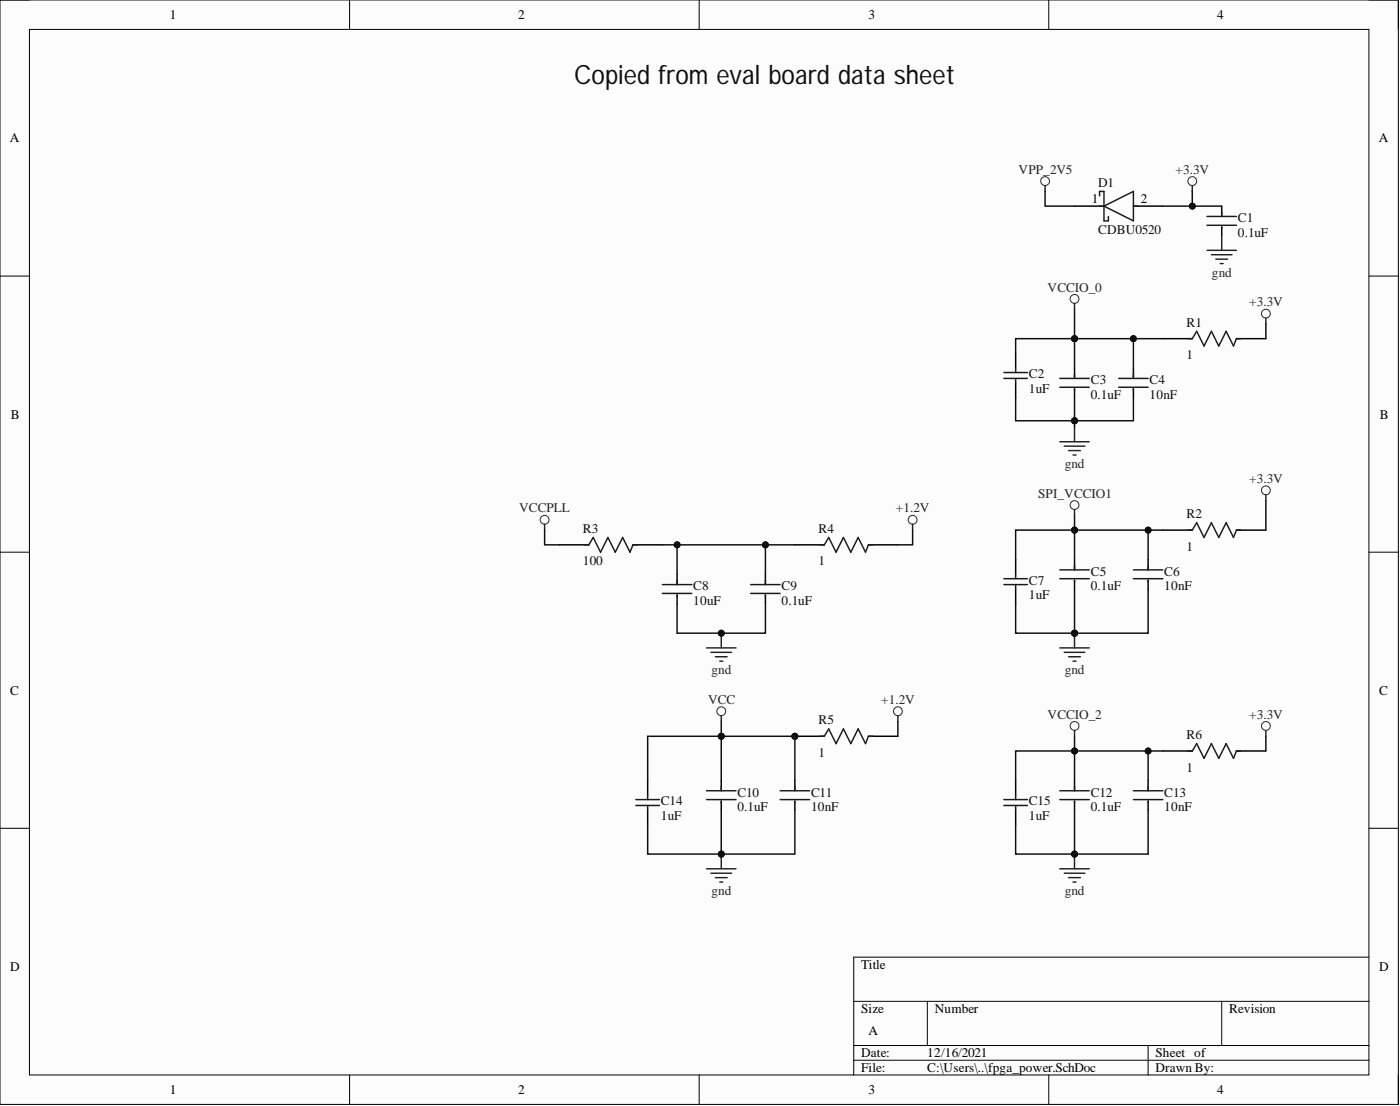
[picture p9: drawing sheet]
<svg xmlns="http://www.w3.org/2000/svg" width="241mm" height="190mm" viewBox="0 0 241 190" stroke-linecap="round" stroke-linejoin="round" font-family="sans-serif">
<defs><g id="words">
<text font-size="4.6" fill="#0e0e0e" x="98.9" y="14.5">Copied from eval board data sheet</text>
<g font-size="2.3">
<text x="29.3" y="3.3">1</text>
<text x="89.3" y="3.3">2</text>
<text x="149.7" y="3.3">3</text>
<text x="209.8" y="3.3">4</text>
<text x="1.7" y="24.5">A</text>
<text x="237.6" y="24.5">A</text>
<text x="188.2" y="35">1</text>
<text x="196.6" y="35">2</text>
<text x="1.9" y="72.1">B</text>
<text x="237.8" y="72.1">B</text>
<text x="1.8" y="119.6">C</text>
<text x="237.7" y="119.6">C</text>
<text x="1.8" y="167.2">D</text>
<text x="148.4" y="166.9">Title</text>
<text x="237.7" y="167.2">D</text>
<text x="148.4" y="174.5">Size</text>
<text x="149.7" y="178.3">A</text>
<text x="161.1" y="174.5">Number</text>
<text x="211.8" y="174.5">Revision</text>
<text x="148.4" y="182.1">Date:</text>
<text x="148.4" y="184.6">File:</text>
<text x="159.8" y="182.1">12/16/2021</text>
<text x="159.8" y="184.6">C:\Users\..\fpga_power.SchDoc</text>
<text x="199.2" y="182.1">Sheet of</text>
<text x="199.2" y="184.6">Drawn By:</text>
<text x="29.3" y="188.5">1</text>
<text x="89.3" y="188.5">2</text>
<text x="149.7" y="188.5">3</text>
<text x="209.8" y="188.5">4</text>
</g>
<g font-size="2.3" fill="#262626">
<text x="175.6" y="29.9">VPP_2V5</text>
<text x="202.6" y="29.9">+3.3V</text>
<text x="208.9" y="47.7">gnd</text>
<text x="180.6" y="50.2">VCCIO_0</text>
<text x="215.3" y="52.8">+3.3V</text>
<text x="183.5" y="80.7">gnd</text>
<text x="215.3" y="83.2">+3.3V</text>
<text x="89.5" y="88.3">VCCPLL</text>
<text x="154.4" y="88.3">+1.2V</text>
<text x="178.9" y="85.7">SPI_VCCIO1</text>
<text x="122.6" y="116.2">gnd</text>
<text x="183.5" y="116.2">gnd</text>
<text x="122" y="121.2">VCC</text>
<text x="151.9" y="121.2">+1.2V</text>
<text x="180.6" y="123.8">VCCIO_2</text>
<text x="215.3" y="123.8">+3.3V</text>
<text x="122.6" y="154.2">gnd</text>
<text x="183.5" y="154.2">gnd</text>
</g>
<g font-size="2.3" fill="#0e0e0e">
<text x="189.3" y="32.2">D1</text>
<text x="189.3" y="40.3">CDBU0520</text>
<text x="213.4" y="38.3">C1</text>
<text x="213.4" y="40.8">0.1uF</text>
<text x="204.5" y="56.3">R1</text>
<text x="177.3" y="65.2">C2</text>
<text x="204.5" y="61.9">1</text>
<text x="177.3" y="67.7">1uF</text>
<text x="188" y="66.2">C3</text>
<text x="188" y="68.7">0.1uF</text>
<text x="198.1" y="66.2">C4</text>
<text x="198.1" y="68.7">10nF</text>
<text x="204.5" y="89.3">R2</text>
<text x="100.5" y="91.8">R3</text>
<text x="141.1" y="91.8">R4</text>
<text x="204.5" y="94.9">1</text>
<text x="100.5" y="97.4">100</text>
<text x="119.5" y="101.7">C8</text>
<text x="134.7" y="101.7">C9</text>
<text x="141.1" y="97.4">1</text>
<text x="177.3" y="100.7">C7</text>
<text x="188" y="99.2">C5</text>
<text x="188" y="101.7">0.1uF</text>
<text x="200.7" y="99.2">C6</text>
<text x="200.7" y="101.7">10nF</text>
<text x="119.5" y="104.2">10uF</text>
<text x="134.7" y="104.2">0.1uF</text>
<text x="177.3" y="103.2">1uF</text>
<text x="141.1" y="124.8">R5</text>
<text x="141.1" y="130.4">1</text>
<text x="204.5" y="127.3">R6</text>
<text x="127.1" y="137.2">C10</text>
<text x="139.8" y="137.2">C11</text>
<text x="188" y="137.2">C12</text>
<text x="200.7" y="137.2">C13</text>
<text x="204.5" y="132.9">1</text>
<text x="113.9" y="138.7">C14</text>
<text x="113.9" y="141.3">1uF</text>
<text x="127.1" y="139.8">0.1uF</text>
<text x="139.8" y="139.8">10nF</text>
<text x="177.3" y="138.7">C15</text>
<text x="177.3" y="141.3">1uF</text>
<text x="188" y="139.8">0.1uF</text>
<text x="200.7" y="139.8">10nF</text>
</g>
</g></defs>
<path d="M0 0h241v190.2h-241z" fill-rule="evenodd" fill="#fcfcfc"/>
<path d="M0 0h241v190.2h-241z" fill="none" stroke="#000" stroke-width=".17"/>
<path d="M5.1 5.1h230.8v180.1h-230.8z" fill-rule="evenodd" fill="#fcfcfc"/>
<g fill="none" stroke="#000" stroke-width=".17">
<path d="M0 0h5.1M60.3 0v5.1M120.5 0v5.1M180.8 0v5.1M235.9 0h5.1v5.1M5.1 5.1h230.8v180.1h-230.8zM0 47.6h5.1M235.9 47.6h5.1M0 95.1h5.1M235.9 95.1h5.1M0 142.7h5.1M235.9 142.7h5.1"/>
<path d="M147.1 172.5h88.8M159.8 172.5v7.6M210.6 172.5v7.6M235.9 164.9h-88.8v20.3M60.3 185.2v5M120.5 185.2v5M147.1 180.1h88.8M147.1 182.6h88.8M180.8 185.2v5M197.9 180.1v5.1M241 185.2v5"/>
</g>
<path d="M175.1 134.4v2.6M175.1 139.5v2.5M185.2 134.4v1.8M185.2 138v1.5M197.9 134.4v1.8M197.9 138v1.5" fill="none" stroke="#000" stroke-width=".25"/>
<path d="M173 137.7h4.1M173 138.7h4.1M175.1 137v.7M175.1 138.7v.8M182.7 136.2h5M182.7 137.7h5M185.2 135.4v.8M185.2 138v.2M195.3 136.2h5.1M195.3 137.7h5.1M197.9 135.4v.8M197.9 138v.2" fill="none" stroke="#1c1c1c" stroke-width=".25"/>
<path d="M182.7 149.6h5M183.4 150.4h3.6M184.2 151.2h2M184.9 151.9h.6M185.2 147.1v2.5" fill="none" stroke="#262626" stroke-width=".25"/>
<circle cx="185.2" cy="147.1" r=".51" fill="#0e0e0e"/>
<circle cx="185.2" cy="147.1" r=".51" fill="none" stroke="#0e0e0e" stroke-width=".17"/>
<g fill="none" stroke="#262626" stroke-width=".17">
<circle cx="185.2" cy="125" r=".76"/>
<circle cx="218.2" cy="125" r=".76"/>
</g>
<path d="M182.7 111.6h5M183.4 112.4h3.6M184.2 113.1h2M184.9 113.9h.6M185.2 109.1v2.5M185.2 125.8v1M218.2 125.8v1" fill="none" stroke="#262626" stroke-width=".25"/>
<path d="M175.1 96.4v2.5M185.2 96.4v1.8M185.2 99.9v1.6M197.9 96.4v1.8M197.9 99.9v1.6M175.1 101.5v2.5M200.4 129.4h5.1M213.1 129.4h5.1" fill="none" stroke="#000" stroke-width=".25"/>
<g fill="none" stroke="#1c1c1c" stroke-width=".25">
<path d="M173 99.7h4.1M175.1 98.9v.8M182.7 98.2h5M182.7 99.7h5M185.2 97.4v.8M185.2 99.9v.3M195.3 98.2h5.1M195.3 99.7h5.1M197.9 97.4v.8M197.9 99.9v.3M173 100.7h4.1M175.1 100.7v.8"/>
<path d="M204.7 129.4h.8l.8-1.3 1.2 2.5 1.3-2.5 1.3 2.5 1.2-2.5 1.3 2.5 .5-1.2h.8"/>
</g>
<circle cx="185.2" cy="109.1" r=".51" fill="#0e0e0e"/>
<circle cx="185.2" cy="109.1" r=".51" fill="none" stroke="#0e0e0e" stroke-width=".17"/>
<g fill="none" stroke="#262626" stroke-width=".17">
<circle cx="205.5" cy="31.2" r=".76"/>
<circle cx="185.2" cy="51.5" r=".76"/>
<circle cx="218.2" cy="54" r=".76"/>
<circle cx="185.2" cy="87" r=".76"/>
<circle cx="218.2" cy="84.5" r=".76"/>
</g>
<g fill="none" stroke="#262626" stroke-width=".25">
<path d="M205.5 32v1M185.2 52.2v1.1M208 43.1h5.1M208.8 43.9h3.5M209.6 44.6h2M210.3 45.4h.5M210.6 40.6v2.5M218.2 54.8v1M182.7 76.1h5M183.4 76.8h3.6M184.2 77.6h2M184.9 78.4h.6"/>
<path d="M185.2 73.6v2.5M185.2 87.8v1M218.2 85.2v1M121.8 111.6h5.1M122.5 112.4h3.6M123.3 113.1h2M124.1 113.9h.5M124.3 109.1v2.5"/>
</g>
<g fill="none" stroke="#000" stroke-width=".25">
<path d="M185.2 35.5h5.1M195.3 35.5h5.1M210.6 35.5v1.8M210.6 39.1v1.5M200.4 58.3h5.1M213.1 58.3h5.1M175.1 60.9v2.5M175.1 65.9v2.6M185.2 63.4v1.8M185.2 67v1.5M195.3 63.4v1.8M195.3 67v1.5"/>
<path d="M96.4 93.8h5.1M109.1 93.8h5.1M116.7 98.9v1.8M131.9 98.9v1.8M200.4 91.3h5.1M213.1 91.3h5.1M116.7 102.5v1.5M131.9 102.5v1.5"/>
</g>
<g fill="none" stroke="#1c1c1c" stroke-width=".25">
<path d="M189.5 33.7v-.7h.8v5h.7v-.7M189.5 35.5h.8M190.3 35.5l5-2.5v5zM195.3 35.5h.8M208 37.3h5.1M208 38.8h5.1M210.6 36.5v.8M210.6 39.1v.2M204.7 58.3h.8l.8-1.2 1.2 2.5 1.3-2.5 1.3 2.5 1.2-2.5 1.3 2.5 .5-1.3h.8M173 65.2h4.1M173 64.2h4.1M175.1 63.4v.8"/>
<path d="M175.1 65.2v.7M182.7 65.2h5M182.7 66.7h5M185.2 64.4v.8M185.2 67v.2M192.8 65.2h5.1M192.8 66.7h5.1M195.3 64.4v.8M195.3 67v.2M100.7 93.8h.8l.7-1.2 1.3 2.5 1.3-2.5 1.2 2.5 1.3-2.5 1.3 2.5 .5-1.3h.8M116.7 99.9v.8M131.9 99.9v.8"/>
<path d="M204.7 91.3h.8l.8-1.3 1.2 2.6 1.3-2.6 1.3 2.6 1.2-2.6 1.3 2.6 .5-1.3h.8M114.2 100.7h5M114.2 102.2h5M116.7 102.5v.2M129.4 100.7h5.1M129.4 102.2h5.1M131.9 102.5v.2"/>
</g>
<circle cx="124.3" cy="109.1" r=".51" fill="#0e0e0e"/>
<circle cx="124.3" cy="109.1" r=".51" fill="none" stroke="#0e0e0e" stroke-width=".17"/>
<g fill="none" stroke="#262626" stroke-width=".17">
<circle cx="93.9" cy="89.5" r=".76"/>
<circle cx="157.3" cy="89.5" r=".76"/>
</g>
<path d="M93.9 90.3v1M157.3 90.3v1M121.8 149.6h5.1M122.5 150.4h3.6M123.3 151.2h2M124.1 151.9h.5M124.3 147.1v2.5" fill="none" stroke="#262626" stroke-width=".25"/>
<path d="M111.6 134.4v2.6M111.6 139.5v2.5M124.3 134.4v1.8M124.3 138v1.5M137 134.4v1.8M137 138v1.5" fill="none" stroke="#000" stroke-width=".25"/>
<path d="M109.6 137.7h4.1M109.6 138.7h4.1M111.6 137v.7M111.6 138.7v.8M121.8 136.2h5.1M121.8 137.7h5.1M124.3 135.4v.8M124.3 138v.2M134.5 136.2h5M134.5 137.7h5M137 135.4v.8M137 138v.2" fill="none" stroke="#1c1c1c" stroke-width=".25"/>
<circle cx="124.3" cy="147.1" r=".51" fill="#0e0e0e"/>
<circle cx="124.3" cy="147.1" r=".51" fill="none" stroke="#0e0e0e" stroke-width=".17"/>
<circle cx="154.8" cy="122.5" r=".76" fill="none" stroke="#262626" stroke-width=".17"/>
<path d="M154.8 123.3v1" fill="none" stroke="#262626" stroke-width=".25"/>
<circle cx="137" cy="126.8" r=".51" fill="#0e0e0e"/>
<circle cx="137" cy="126.8" r=".51" fill="none" stroke="#0e0e0e" stroke-width=".17"/>
<path d="M137 126.8h5.1" fill="none" stroke="#000" stroke-width=".25"/>
<circle cx="137" cy="126.8" r=".51" fill="#0e0e0e"/>
<circle cx="137" cy="126.8" r=".51" fill="none" stroke="#0e0e0e" stroke-width=".17"/>
<path d="M137 93.8h5.1M149.7 93.8h5.1M149.7 126.8h5.1" fill="none" stroke="#000" stroke-width=".25"/>
<path d="M141.3 93.8h.8l.7-1.2 1.3 2.5 1.3-2.5 1.2 2.5 1.3-2.5 1.3 2.5 .5-1.3h.7M141.3 126.8h.8l.7-1.3 1.3 2.6 1.3-2.6 1.2 2.6 1.3-2.6 1.3 2.6 .5-1.3h.7" fill="none" stroke="#1c1c1c" stroke-width=".25"/>
<g fill="none" stroke="#262626" stroke-width=".17">
<circle cx="180.1" cy="31.2" r=".76"/>
<circle cx="124.3" cy="122.5" r=".76"/>
</g>
<path d="M180.1 32v1M124.3 123.3v1" fill="none" stroke="#262626" stroke-width=".25"/>
<path d="M197.9 91.3h2.5M218.2 126.8v2.6" fill="none" stroke="#0e0e0e" stroke-width=".25"/>
<circle cx="197.9" cy="91.3" r=".51" fill="#0e0e0e"/>
<circle cx="197.9" cy="91.3" r=".51" fill="none" stroke="#0e0e0e" stroke-width=".17"/>
<path d="M116.7 104v5.1h15.2v-5.1" fill="none" stroke="#0e0e0e" stroke-width=".25"/>
<circle cx="124.3" cy="109.1" r=".51" fill="#0e0e0e"/>
<circle cx="124.3" cy="109.1" r=".51" fill="none" stroke="#0e0e0e" stroke-width=".17"/>
<path d="M111.6 134.4v-7.6h12.7v7.6" fill="none" stroke="#0e0e0e" stroke-width=".25"/>
<circle cx="124.3" cy="126.8" r=".51" fill="#0e0e0e"/>
<circle cx="124.3" cy="126.8" r=".51" fill="none" stroke="#0e0e0e" stroke-width=".17"/>
<path d="M218.2 55.8v2.5M175.1 68.5v4h10.1v-4" fill="none" stroke="#0e0e0e" stroke-width=".25"/>
<circle cx="185.2" cy="72.5" r=".51" fill="#0e0e0e"/>
<circle cx="185.2" cy="72.5" r=".51" fill="none" stroke="#0e0e0e" stroke-width=".17"/>
<path d="M195.3 68.5v4h-10.1" fill="none" stroke="#0e0e0e" stroke-width=".25"/>
<circle cx="185.2" cy="72.5" r=".51" fill="#0e0e0e"/>
<circle cx="185.2" cy="72.5" r=".51" fill="none" stroke="#0e0e0e" stroke-width=".17"/>
<path d="M185.2 72.5v1.1" fill="none" stroke="#0e0e0e" stroke-width=".25"/>
<circle cx="185.2" cy="72.5" r=".51" fill="#0e0e0e"/>
<circle cx="185.2" cy="72.5" r=".51" fill="none" stroke="#0e0e0e" stroke-width=".17"/>
<path d="M185.2 58.3v5.1" fill="none" stroke="#0e0e0e" stroke-width=".25"/>
<circle cx="185.2" cy="58.3" r=".51" fill="#0e0e0e"/>
<circle cx="185.2" cy="58.3" r=".51" fill="none" stroke="#0e0e0e" stroke-width=".17"/>
<path d="M180.1 33v2.5h5.1M93.9 91.3v2.5h2.5M137 93.8h-5.1v5.1M157.3 91.3v2.5h-2.5M154.8 124.3v2.5" fill="none" stroke="#0e0e0e" stroke-width=".25"/>
<circle cx="131.9" cy="93.8" r=".51" fill="#0e0e0e"/>
<circle cx="131.9" cy="93.8" r=".51" fill="none" stroke="#0e0e0e" stroke-width=".17"/>
<path d="M124.3 124.3v2.5" fill="none" stroke="#0e0e0e" stroke-width=".25"/>
<circle cx="124.3" cy="126.8" r=".51" fill="#0e0e0e"/>
<circle cx="124.3" cy="126.8" r=".51" fill="none" stroke="#0e0e0e" stroke-width=".17"/>
<path d="M185.2 58.3h-10.1v2.6" fill="none" stroke="#0e0e0e" stroke-width=".25"/>
<circle cx="185.2" cy="58.3" r=".51" fill="#0e0e0e"/>
<circle cx="185.2" cy="58.3" r=".51" fill="none" stroke="#0e0e0e" stroke-width=".17"/>
<path d="M185.2 88.8v2.5" fill="none" stroke="#0e0e0e" stroke-width=".25"/>
<circle cx="185.2" cy="91.3" r=".51" fill="#0e0e0e"/>
<circle cx="185.2" cy="91.3" r=".51" fill="none" stroke="#0e0e0e" stroke-width=".17"/>
<path d="M185.2 91.3h-10.1v5.1" fill="none" stroke="#0e0e0e" stroke-width=".25"/>
<circle cx="185.2" cy="91.3" r=".51" fill="#0e0e0e"/>
<circle cx="185.2" cy="91.3" r=".51" fill="none" stroke="#0e0e0e" stroke-width=".17"/>
<path d="M185.2 101.5v7.6" fill="none" stroke="#0e0e0e" stroke-width=".25"/>
<circle cx="185.2" cy="109.1" r=".51" fill="#0e0e0e"/>
<circle cx="185.2" cy="109.1" r=".51" fill="none" stroke="#0e0e0e" stroke-width=".17"/>
<path d="M175.1 104v5.1h10.1" fill="none" stroke="#0e0e0e" stroke-width=".25"/>
<circle cx="185.2" cy="109.1" r=".51" fill="#0e0e0e"/>
<circle cx="185.2" cy="109.1" r=".51" fill="none" stroke="#0e0e0e" stroke-width=".17"/>
<path d="M197.9 101.5v7.6h-12.7" fill="none" stroke="#0e0e0e" stroke-width=".25"/>
<circle cx="185.2" cy="109.1" r=".51" fill="#0e0e0e"/>
<circle cx="185.2" cy="109.1" r=".51" fill="none" stroke="#0e0e0e" stroke-width=".17"/>
<path d="M185.2 96.4v-5.1h12.7v5.1" fill="none" stroke="#0e0e0e" stroke-width=".25"/>
<circle cx="185.2" cy="91.3" r=".51" fill="#0e0e0e"/>
<circle cx="185.2" cy="91.3" r=".51" fill="none" stroke="#0e0e0e" stroke-width=".17"/>
<circle cx="197.9" cy="91.3" r=".51" fill="#0e0e0e"/>
<circle cx="197.9" cy="91.3" r=".51" fill="none" stroke="#0e0e0e" stroke-width=".17"/>
<path d="M197.9 139.5v7.6h-12.7" fill="none" stroke="#0e0e0e" stroke-width=".25"/>
<circle cx="185.2" cy="147.1" r=".51" fill="#0e0e0e"/>
<circle cx="185.2" cy="147.1" r=".51" fill="none" stroke="#0e0e0e" stroke-width=".17"/>
<path d="M116.7 93.8v5.1M218.2 86.2v5.1" fill="none" stroke="#0e0e0e" stroke-width=".25"/>
<circle cx="116.7" cy="93.8" r=".51" fill="#0e0e0e"/>
<circle cx="116.7" cy="93.8" r=".51" fill="none" stroke="#0e0e0e" stroke-width=".17"/>
<path d="M111.6 142v5.1h12.7" fill="none" stroke="#0e0e0e" stroke-width=".25"/>
<circle cx="124.3" cy="147.1" r=".51" fill="#0e0e0e"/>
<circle cx="124.3" cy="147.1" r=".51" fill="none" stroke="#0e0e0e" stroke-width=".17"/>
<path d="M124.3 139.5v7.6h12.7v-7.6" fill="none" stroke="#0e0e0e" stroke-width=".25"/>
<circle cx="124.3" cy="147.1" r=".51" fill="#0e0e0e"/>
<circle cx="124.3" cy="147.1" r=".51" fill="none" stroke="#0e0e0e" stroke-width=".17"/>
<path d="M124.3 126.8h12.7v7.6" fill="none" stroke="#0e0e0e" stroke-width=".25"/>
<circle cx="124.3" cy="126.8" r=".51" fill="#0e0e0e"/>
<circle cx="124.3" cy="126.8" r=".51" fill="none" stroke="#0e0e0e" stroke-width=".17"/>
<circle cx="137" cy="126.8" r=".51" fill="#0e0e0e"/>
<circle cx="137" cy="126.8" r=".51" fill="none" stroke="#0e0e0e" stroke-width=".17"/>
<path d="M197.9 129.4v5" fill="none" stroke="#0e0e0e" stroke-width=".25"/>
<circle cx="197.9" cy="129.4" r=".51" fill="#0e0e0e"/>
<circle cx="197.9" cy="129.4" r=".51" fill="none" stroke="#0e0e0e" stroke-width=".17"/>
<path d="M185.2 129.4h15.2" fill="none" stroke="#0e0e0e" stroke-width=".25"/>
<circle cx="185.2" cy="129.4" r=".51" fill="#0e0e0e"/>
<circle cx="185.2" cy="129.4" r=".51" fill="none" stroke="#0e0e0e" stroke-width=".17"/>
<circle cx="197.9" cy="129.4" r=".51" fill="#0e0e0e"/>
<circle cx="197.9" cy="129.4" r=".51" fill="none" stroke="#0e0e0e" stroke-width=".17"/>
<path d="M185.2 126.8v2.6" fill="none" stroke="#0e0e0e" stroke-width=".25"/>
<circle cx="185.2" cy="129.4" r=".51" fill="#0e0e0e"/>
<circle cx="185.2" cy="129.4" r=".51" fill="none" stroke="#0e0e0e" stroke-width=".17"/>
<path d="M185.2 139.5v7.6h-10.1v-5.1" fill="none" stroke="#0e0e0e" stroke-width=".25"/>
<circle cx="185.2" cy="147.1" r=".51" fill="#0e0e0e"/>
<circle cx="185.2" cy="147.1" r=".51" fill="none" stroke="#0e0e0e" stroke-width=".17"/>
<path d="M175.1 134.4v-5h10.1v5" fill="none" stroke="#0e0e0e" stroke-width=".25"/>
<circle cx="185.2" cy="129.4" r=".51" fill="#0e0e0e"/>
<circle cx="185.2" cy="129.4" r=".51" fill="none" stroke="#0e0e0e" stroke-width=".17"/>
<path d="M205.5 33v2.5" fill="none" stroke="#0e0e0e" stroke-width=".25"/>
<circle cx="205.5" cy="35.5" r=".51" fill="#0e0e0e"/>
<circle cx="205.5" cy="35.5" r=".51" fill="none" stroke="#0e0e0e" stroke-width=".17"/>
<path d="M200.4 35.5h10.2" fill="none" stroke="#0e0e0e" stroke-width=".25"/>
<circle cx="205.5" cy="35.5" r=".51" fill="#0e0e0e"/>
<circle cx="205.5" cy="35.5" r=".51" fill="none" stroke="#0e0e0e" stroke-width=".17"/>
<path d="M185.2 53.3v5h15.2" fill="none" stroke="#0e0e0e" stroke-width=".25"/>
<circle cx="185.2" cy="58.3" r=".51" fill="#0e0e0e"/>
<circle cx="185.2" cy="58.3" r=".51" fill="none" stroke="#0e0e0e" stroke-width=".17"/>
<circle cx="195.4" cy="58.3" r=".51" fill="#0e0e0e"/>
<circle cx="195.4" cy="58.3" r=".51" fill="none" stroke="#0e0e0e" stroke-width=".17"/>
<path d="M195.3 58.3v5.1" fill="none" stroke="#0e0e0e" stroke-width=".25"/>
<circle cx="195.4" cy="58.3" r=".51" fill="#0e0e0e"/>
<circle cx="195.4" cy="58.3" r=".51" fill="none" stroke="#0e0e0e" stroke-width=".17"/>
<path d="M114.2 93.8h17.7" fill="none" stroke="#0e0e0e" stroke-width=".25"/>
<circle cx="116.7" cy="93.8" r=".51" fill="#0e0e0e"/>
<circle cx="116.7" cy="93.8" r=".51" fill="none" stroke="#0e0e0e" stroke-width=".17"/>
<circle cx="131.9" cy="93.8" r=".51" fill="#0e0e0e"/>
<circle cx="131.9" cy="93.8" r=".51" fill="none" stroke="#0e0e0e" stroke-width=".17"/>
<use href="#words"/>
</svg>
